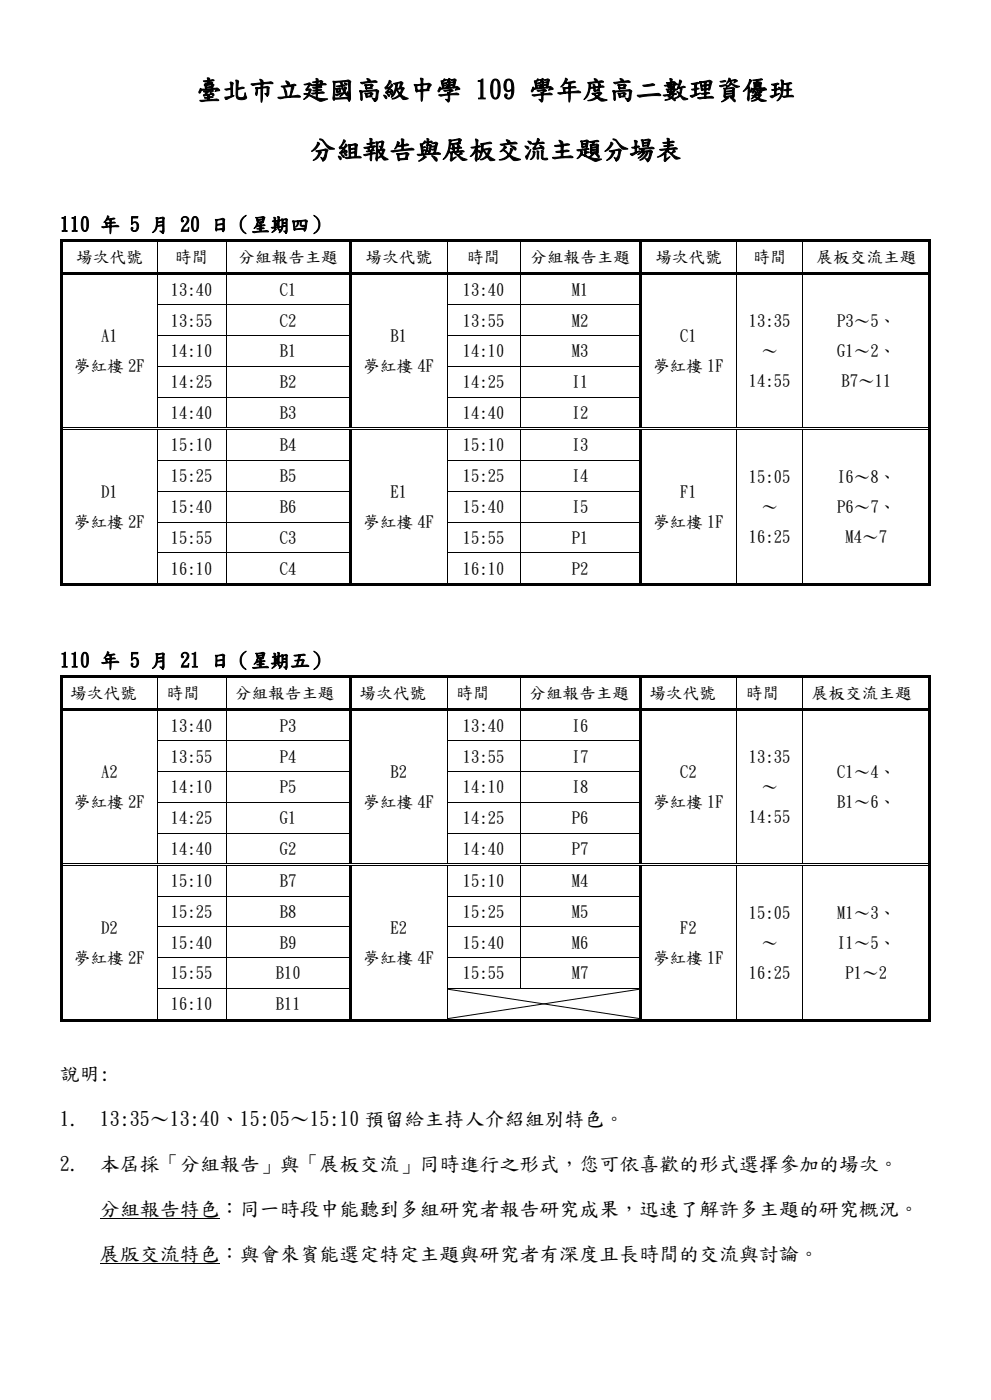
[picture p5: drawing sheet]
<svg xmlns="http://www.w3.org/2000/svg" width="210mm" height="297mm" viewBox="0 0 210 297" stroke-linecap="round" stroke-linejoin="round" font-family="sans-serif">
<defs><g id="words">
<g font-size="5.6">
<text x="41.4" y="20.8">臺北市立建國</text>
<text x="75.4" y="20.8">高級中學 109 學年度高二數</text>
<text x="146" y="20.8">理資優班</text>
<text x="65.5" y="33.5">分組報告與展板交流主題</text>
<text x="127.7" y="33.5">分場表</text>
</g>
<g font-size="4.2">
<text x="12.7" y="48.9">110 年 5 月 20 日（星期四）</text>
<text x="12.7" y="141.4">110 年 5 月 21 日（星期五）</text>
<text x="12.7" y="229.1">說 :</text>
<text x="16.9" y="229.1">明</text>
<text x="12.7" y="238.6">1.</text>
<text x="21.2" y="238.6">13:35〜13:40、15:05〜15:10 預留給主持人介紹組別</text>
<text x="119.6" y="238.6">特色</text>
<text x="128.1" y="238.6">。</text>
<text x="12.7" y="248.1">2.</text>
<text x="21.2" y="248.1">本屆採「分組報告」與「展板交流」同時</text>
<text x="97.4" y="248.1">進行之形式，您可依喜歡 形式選擇參加的</text>
<text x="144" y="248.1">的</text>
<text x="177.8" y="248.1">場次。</text>
<text x="21.2" y="257.7">分組報告特色</text>
<text x="46.6" y="257.7">：同一時</text>
<text x="63.5" y="257.7">段中能聽到多組研</text>
<text x="97.4" y="257.7">究者報告研</text>
<text x="118.6" y="257.7">究成果，迅速了解 多主題 研</text>
<text x="152.4" y="257.7">許</text>
<text x="169.4" y="257.7">的 究概況。</text>
<text x="21.2" y="267.2">展版</text>
<text x="29.6" y="267.2">交流特色</text>
<text x="46.6" y="267.2">：與會來賓能選定特定主題</text>
<text x="97.4" y="267.2">與研</text>
<text x="105.9" y="267.2">究者有深度且長時 的</text>
<text x="139.7" y="267.2">間 交流與討 。</text>
<text x="165.1" y="267.2">論</text>
</g>
<g font-size="3.5">
<text x="16.2" y="55.7">場次代號</text>
<text x="37" y="55.7">時</text>
<text x="40.6" y="55.7">間</text>
<text x="50.5" y="55.7">分組報告主題</text>
<text x="77.5" y="55.7">場次代號</text>
<text x="99" y="55.7">時</text>
<text x="102.5" y="55.7">間</text>
<text x="112.4" y="55.7">分組報告主題</text>
<text x="138.9" y="55.7">場次代號</text>
<text x="159.6" y="55.7">時</text>
<text x="163.2" y="55.7">間</text>
<text x="173.1" y="55.7">展板交流主題</text>
<text x="36.2" y="62.5">13:40</text>
<text x="59.3" y="62.5">C1</text>
<text x="98.1" y="62.5">13:40</text>
<text x="121.2" y="62.5">M1</text>
<text x="36.2" y="69.1">13:55</text>
<text x="59.3" y="69.1">C2</text>
<text x="98.1" y="69.1">13:55</text>
<text x="121.2" y="69.1">M2</text>
<text x="158.7" y="69.2">13:35</text>
<text x="177.4" y="69.2">P3〜5、</text>
<text x="21.5" y="72.4">A1</text>
<text x="36.2" y="75.6">14:10</text>
<text x="59.3" y="75.6">B1</text>
<text x="82.8" y="72.4">B1</text>
<text x="98.1" y="75.6">14:10</text>
<text x="121.2" y="75.6">M3</text>
<text x="144.2" y="72.4">C1</text>
<text x="161.4" y="75.6">〜</text>
<text x="177.4" y="75.6">G1〜2、</text>
<text x="15.7" y="78.8">夢紅樓2F</text>
<text x="36.2" y="82.1">14:25</text>
<text x="59.3" y="82.1">B2</text>
<text x="77" y="78.8">夢紅樓4F</text>
<text x="98.1" y="82.1">14:25</text>
<text x="121.2" y="82.1">I1</text>
<text x="138.4" y="78.8">夢紅樓1F</text>
<text x="158.7" y="81.9">14:55</text>
<text x="178.3" y="81.9">B7〜11</text>
<text x="36.2" y="88.6">14:40</text>
<text x="59.3" y="88.6">B3</text>
<text x="98.1" y="88.6">14:40</text>
<text x="121.2" y="88.6">I2</text>
<text x="36.2" y="95.5">15:10</text>
<text x="59.3" y="95.5">B4</text>
<text x="98.1" y="95.5">15:10</text>
<text x="121.2" y="95.5">I3</text>
<text x="21.5" y="105.4">D1</text>
<text x="36.2" y="102">15:25</text>
<text x="59.3" y="102">B5</text>
<text x="82.8" y="105.4">E1</text>
<text x="98.1" y="102">15:25</text>
<text x="121.2" y="102">I4</text>
<text x="144.2" y="105.4">F1</text>
<text x="158.7" y="102.3">15:05</text>
<text x="177.4" y="102.3">I6〜8、</text>
<text x="15.7" y="111.8">夢紅樓2F</text>
<text x="36.2" y="108.6">15:40</text>
<text x="59.3" y="108.6">B6</text>
<text x="77" y="111.8">夢紅樓4F</text>
<text x="98.1" y="108.6">15:40</text>
<text x="121.2" y="108.6">I5</text>
<text x="138.4" y="111.8">夢紅樓1F</text>
<text x="161.4" y="108.6">〜</text>
<text x="177.4" y="108.6">P6〜7、</text>
<text x="36.2" y="115.1">15:55</text>
<text x="59.3" y="115.1">C3</text>
<text x="98.1" y="115.1">15:55</text>
<text x="121.2" y="115.1">P1</text>
<text x="158.7" y="115">16:25</text>
<text x="179.2" y="115">M4〜7</text>
<text x="36.2" y="121.7">16:10</text>
<text x="59.3" y="121.7">C4</text>
<text x="98.1" y="121.7">16:10</text>
<text x="121.2" y="121.7">P2</text>
<text x="14.9" y="148.1">場次代號</text>
<text x="35.3" y="148.1">時</text>
<text x="38.8" y="148.1">間</text>
<text x="49.8" y="148.1">分組報告主題</text>
<text x="76.2" y="148.1">場次代號</text>
<text x="96.7" y="148.1">時</text>
<text x="100.2" y="148.1">間</text>
<text x="112.1" y="148.1">分組報告主題</text>
<text x="137.6" y="148.1">場次代號</text>
<text x="158.1" y="148.1">時</text>
<text x="161.6" y="148.1">間</text>
<text x="172.1" y="148.1">展板交流主題</text>
<text x="36.2" y="155">13:40</text>
<text x="59.3" y="155">P3</text>
<text x="98.1" y="155">13:40</text>
<text x="121.2" y="155">I6</text>
<text x="36.2" y="161.5">13:55</text>
<text x="59.3" y="161.5">P4</text>
<text x="98.1" y="161.5">13:55</text>
<text x="121.2" y="161.5">I7</text>
<text x="158.7" y="161.7">13:35</text>
<text x="21.5" y="164.9">A2</text>
<text x="82.8" y="164.9">B2</text>
<text x="144.2" y="164.9">C2</text>
<text x="177.4" y="164.9">C1〜4、</text>
<text x="15.7" y="171.2">夢紅樓2F</text>
<text x="36.2" y="168">14:10</text>
<text x="59.3" y="168">P5</text>
<text x="77" y="171.2">夢紅樓4F</text>
<text x="98.1" y="168">14:10</text>
<text x="121.2" y="168">I8</text>
<text x="138.4" y="171.2">夢紅樓1F</text>
<text x="161.4" y="168">〜</text>
<text x="177.4" y="171.2">B1〜6、</text>
<text x="36.2" y="174.6">14:25</text>
<text x="59.3" y="174.6">G1</text>
<text x="98.1" y="174.6">14:25</text>
<text x="121.2" y="174.6">P6</text>
<text x="158.7" y="174.4">14:55</text>
<text x="36.2" y="181.1">14:40</text>
<text x="59.3" y="181.1">G2</text>
<text x="98.1" y="181.1">14:40</text>
<text x="121.2" y="181.1">P7</text>
<text x="36.2" y="188">15:10</text>
<text x="59.3" y="188">B7</text>
<text x="98.1" y="188">15:10</text>
<text x="121.2" y="188">M4</text>
<text x="21.5" y="197.9">D2</text>
<text x="36.2" y="194.5">15:25</text>
<text x="59.3" y="194.5">B8</text>
<text x="82.8" y="197.9">E2</text>
<text x="98.1" y="194.5">15:25</text>
<text x="121.2" y="194.5">M5</text>
<text x="144.2" y="197.9">F2</text>
<text x="158.7" y="194.7">15:05</text>
<text x="177.4" y="194.7">M1〜3、</text>
<text x="36.2" y="201.1">15:40</text>
<text x="59.3" y="201.1">B9</text>
<text x="98.1" y="201.1">15:40</text>
<text x="121.2" y="201.1">M6</text>
<text x="161.4" y="201.1">〜</text>
<text x="177.4" y="201.1">I1〜5、</text>
<text x="15.7" y="204.2">夢紅樓2F</text>
<text x="36.2" y="207.5">15:55</text>
<text x="58.4" y="207.5">B10</text>
<text x="77" y="204.2">夢紅樓4F</text>
<text x="98.1" y="207.5">15:55</text>
<text x="121.2" y="207.5">M7</text>
<text x="138.4" y="204.2">夢紅樓1F</text>
<text x="158.7" y="207.4">16:25</text>
<text x="179.2" y="207.4">P1〜2</text>
<text x="36.2" y="214.1">16:10</text>
<text x="58.4" y="214.1">B11</text>
</g>
</g></defs>
<g fill="#000">
<path d="M12.7 50.8h.5v.6h-.5z" fill-rule="evenodd"/>
<path d="M12.7 50.8h.5v.5h-.5z" fill-rule="evenodd"/>
<path d="M12.7 51.4h.5v6.3h-.5z" fill-rule="evenodd"/>
<path d="M12.7 57.7h.5v.6h-.5z" fill-rule="evenodd"/>
<path d="M13.2 50.8h20.2v.5h-20.2z" fill-rule="evenodd"/>
<path d="M13.2 57.7h20.2v.5h-20.2z" fill-rule="evenodd"/>
<path d="M33.4 51.3l.1 .1z" fill-rule="evenodd"/>
<path d="M33.4 50.8h.5v.5h-.5z" fill-rule="evenodd"/>
<path d="M33.4 58.2l.1 .1z" fill-rule="evenodd"/>
<path d="M33.4 57.7h.5v.5h-.5z" fill-rule="evenodd"/>
<path d="M33.9 50.8h14v.5h-14z" fill-rule="evenodd"/>
<path d="M33.9 57.7h14v.5h-14z" fill-rule="evenodd"/>
<path d="M47.9 51.3l.1 .1z" fill-rule="evenodd"/>
<path d="M47.9 50.8h.4v.5h-.4z" fill-rule="evenodd"/>
<path d="M47.9 58.2l.1 .1z" fill-rule="evenodd"/>
<path d="M47.9 57.7h.4v.5h-.4z" fill-rule="evenodd"/>
<path d="M48.3 50.8h25.8v.5h-25.8z" fill-rule="evenodd"/>
<path d="M48.3 57.7h25.8v.5h-25.8z" fill-rule="evenodd"/>
<path d="M74.1 51.3l.5 .1z" fill-rule="evenodd"/>
<path d="M74.1 50.8h.5v.5h-.5z" fill-rule="evenodd"/>
<path d="M74.1 51.4h.5v6.3h-.5z" fill-rule="evenodd"/>
<path d="M74.1 57.7h.5v.6h-.5z" fill-rule="evenodd"/>
<path d="M74.6 50.8h20.1v.5h-20.1z" fill-rule="evenodd"/>
<path d="M74.6 57.7h20.1v.5h-20.1z" fill-rule="evenodd"/>
<path d="M94.7 51.3l.2 .1z" fill-rule="evenodd"/>
<path d="M94.7 50.8h.5v.5h-.5z" fill-rule="evenodd"/>
<path d="M94.7 58.2l.2 .1z" fill-rule="evenodd"/>
<path d="M94.7 57.7h.5v.5h-.5z" fill-rule="evenodd"/>
<path d="M95.2 50.8h15v.5h-15z" fill-rule="evenodd"/>
<path d="M95.2 57.7h15v.5h-15z" fill-rule="evenodd"/>
<path d="M110.2 51.3l.2 .1z" fill-rule="evenodd"/>
<path d="M110.2 50.8h.5v.5h-.5z" fill-rule="evenodd"/>
<path d="M110.2 58.2l.2 .1z" fill-rule="evenodd"/>
<path d="M110.2 57.7h.5v.5h-.5z" fill-rule="evenodd"/>
<path d="M110.7 50.8h24.7v.5h-24.7z" fill-rule="evenodd"/>
<path d="M110.7 57.7h24.7v.5h-24.7z" fill-rule="evenodd"/>
<path d="M135.4 51.3l.5 .1z" fill-rule="evenodd"/>
<path d="M135.4 50.8h.5v.5h-.5z" fill-rule="evenodd"/>
<path d="M135.4 51.4h.5v6.3h-.5z" fill-rule="evenodd"/>
<path d="M135.4 57.7h.5v.6h-.5z" fill-rule="evenodd"/>
<path d="M135.9 50.8h20.2v.5h-20.2z" fill-rule="evenodd"/>
<path d="M135.9 57.7h20.2v.5h-20.2z" fill-rule="evenodd"/>
<path d="M156.1 51.3l.2 .1z" fill-rule="evenodd"/>
<path d="M156.1 50.8h.5v.5h-.5z" fill-rule="evenodd"/>
<path d="M156.1 58.2l.2 .1z" fill-rule="evenodd"/>
<path d="M156.1 57.7h.5v.5h-.5z" fill-rule="evenodd"/>
<path d="M156.6 50.8h13.5v.5h-13.5z" fill-rule="evenodd"/>
<path d="M156.6 57.7h13.5v.5h-13.5z" fill-rule="evenodd"/>
<path d="M170.1 51.3l.1 .1z" fill-rule="evenodd"/>
<path d="M170.1 50.8h.5v.5h-.5z" fill-rule="evenodd"/>
<path d="M170.1 58.2l.1 .1z" fill-rule="evenodd"/>
<path d="M170.1 57.7h.5v.5h-.5z" fill-rule="evenodd"/>
<path d="M170.6 50.8h26.2v.5h-26.2z" fill-rule="evenodd"/>
<path d="M170.6 57.7h26.2v.5h-26.2z" fill-rule="evenodd"/>
<path d="M196.8 50.8h.5v.6h-.5z" fill-rule="evenodd"/>
<path d="M196.8 50.8h.5v.5h-.5z" fill-rule="evenodd"/>
<path d="M196.8 51.4h.5v6.3h-.5z" fill-rule="evenodd"/>
<path d="M196.8 57.7h.5v.6h-.5z" fill-rule="evenodd"/>
<path d="M12.7 58.3h.5v6.3h-.5z" fill-rule="evenodd"/>
<path d="M12.7 64.6h.5v.2h-.5z" fill-rule="evenodd"/>
<path d="M12.7 64.8h.5v6.3h-.5z" fill-rule="evenodd"/>
<path d="M12.7 71.1h.5v.2h-.5z" fill-rule="evenodd"/>
<path d="M12.7 71.3h.5v6.3h-.5z" fill-rule="evenodd"/>
<path d="M12.7 77.6h.5v.2h-.5z" fill-rule="evenodd"/>
<path d="M33.4 64.6h.1v.2h-.1z" fill-rule="evenodd"/>
<path d="M33.4 71.1h.1v.2h-.1z" fill-rule="evenodd"/>
<path d="M33.4 77.6h.1v.2h-.1z" fill-rule="evenodd"/>
<path d="M47.9 64.6h.1v.2h-.1z" fill-rule="evenodd"/>
<path d="M47.9 71.1h.1v.2h-.1z" fill-rule="evenodd"/>
<path d="M47.9 77.6h.1v.2h-.1z" fill-rule="evenodd"/>
<path d="M74.1 58.3h.5v6.3h-.5z" fill-rule="evenodd"/>
<path d="M74.1 64.6h.5v.2h-.5z" fill-rule="evenodd"/>
<path d="M74.1 64.8h.5v6.3h-.5z" fill-rule="evenodd"/>
<path d="M74.1 71.1h.5v.2h-.5z" fill-rule="evenodd"/>
<path d="M74.1 71.3h.5v6.3h-.5z" fill-rule="evenodd"/>
<path d="M74.1 77.6h.5v.2h-.5z" fill-rule="evenodd"/>
<path d="M94.7 64.6h.2v.2h-.2z" fill-rule="evenodd"/>
<path d="M94.7 71.1h.2v.2h-.2z" fill-rule="evenodd"/>
<path d="M94.7 77.6h.2v.2h-.2z" fill-rule="evenodd"/>
<path d="M110.2 64.6h.2v.2h-.2z" fill-rule="evenodd"/>
<path d="M110.2 71.1h.2v.2h-.2z" fill-rule="evenodd"/>
<path d="M110.2 77.6h.2v.2h-.2z" fill-rule="evenodd"/>
<path d="M135.4 58.3h.5v6.3h-.5z" fill-rule="evenodd"/>
<path d="M135.4 64.6h.5v.2h-.5z" fill-rule="evenodd"/>
<path d="M135.4 64.8h.5v6.3h-.5z" fill-rule="evenodd"/>
<path d="M135.4 71.1h.5v.2h-.5z" fill-rule="evenodd"/>
<path d="M135.4 71.3h.5v6.3h-.5z" fill-rule="evenodd"/>
<path d="M135.4 77.6h.5v.2h-.5z" fill-rule="evenodd"/>
<path d="M156.1 64.6h.2v.2h-.2z" fill-rule="evenodd"/>
<path d="M156.1 71.1h.2v.2h-.2z" fill-rule="evenodd"/>
<path d="M156.1 77.6h.2v.2h-.2z" fill-rule="evenodd"/>
<path d="M170.1 64.6h.1v.2h-.1z" fill-rule="evenodd"/>
<path d="M170.1 71.1h.1v.2h-.1z" fill-rule="evenodd"/>
<path d="M170.1 77.6h.1v.2h-.1z" fill-rule="evenodd"/>
<path d="M196.8 58.3h.5v6.3h-.5z" fill-rule="evenodd"/>
<path d="M196.8 64.6h.5v.2h-.5z" fill-rule="evenodd"/>
<path d="M196.8 64.8h.5v6.3h-.5z" fill-rule="evenodd"/>
<path d="M196.8 71.1h.5v.2h-.5z" fill-rule="evenodd"/>
<path d="M196.8 71.3h.5v6.3h-.5z" fill-rule="evenodd"/>
<path d="M196.8 77.6h.5v.2h-.5z" fill-rule="evenodd"/>
<path d="M12.7 77.8h.5v6.4h-.5z" fill-rule="evenodd"/>
<path d="M12.7 84.2h.5v.2h-.5z" fill-rule="evenodd"/>
<path d="M12.7 84.4h.5v6.3h-.5z" fill-rule="evenodd"/>
<path d="M12.7 90.7h.5v.5h-.5z" fill-rule="evenodd"/>
<path d="M12.7 91.2h.5v6.4h-.5z" fill-rule="evenodd"/>
<path d="M12.7 97.6h.5v.2h-.5z" fill-rule="evenodd"/>
<path d="M33.4 84.2h.1v.2h-.1z" fill-rule="evenodd"/>
<path d="M33.4 91.1l.1 .1z" fill-rule="evenodd"/>
<path d="M33.4 90.7h.4v.1h-.4z" fill-rule="evenodd"/>
<path d="M33.4 91h.4v.1h-.4z" fill-rule="evenodd"/>
<path d="M33.4 97.6h.1v.2h-.1z" fill-rule="evenodd"/>
<path d="M47.9 84.2h.1v.2h-.1z" fill-rule="evenodd"/>
<path d="M47.9 91.1l.1 .1z" fill-rule="evenodd"/>
<path d="M47.9 90.7h.4v.1h-.4z" fill-rule="evenodd"/>
<path d="M47.9 91h.4v.1h-.4z" fill-rule="evenodd"/>
<path d="M47.9 97.6h.1v.2h-.1z" fill-rule="evenodd"/>
<path d="M74.1 77.8h.5v6.4h-.5z" fill-rule="evenodd"/>
<path d="M74.1 84.2h.5v.2h-.5z" fill-rule="evenodd"/>
<path d="M74.1 84.4h.5v6.3h-.5z" fill-rule="evenodd"/>
<path d="M74.1 91.1h.5v.1h-.5z" fill-rule="evenodd"/>
<path d="M74.1 90.7h.4v.1h-.4z" fill-rule="evenodd"/>
<path d="M74.1 91h.4v.1h-.4z" fill-rule="evenodd"/>
<path d="M74.1 91.2h.5v6.4h-.5z" fill-rule="evenodd"/>
<path d="M74.1 97.6h.5v.2h-.5z" fill-rule="evenodd"/>
<path d="M94.7 84.2h.2v.2h-.2z" fill-rule="evenodd"/>
<path d="M94.7 91.1l.2 .1z" fill-rule="evenodd"/>
<path d="M94.7 90.7h.4v.1h-.4z" fill-rule="evenodd"/>
<path d="M94.7 91h.4v.1h-.4z" fill-rule="evenodd"/>
<path d="M94.7 97.6h.2v.2h-.2z" fill-rule="evenodd"/>
<path d="M110.2 84.2h.2v.2h-.2z" fill-rule="evenodd"/>
<path d="M110.2 91.1l.2 .1z" fill-rule="evenodd"/>
<path d="M110.2 90.7h.5v.1h-.5z" fill-rule="evenodd"/>
<path d="M110.2 91h.5v.1h-.5z" fill-rule="evenodd"/>
<path d="M110.2 97.6h.2v.2h-.2z" fill-rule="evenodd"/>
<path d="M135.4 77.8h.5v6.4h-.5z" fill-rule="evenodd"/>
<path d="M135.4 84.2h.5v.2h-.5z" fill-rule="evenodd"/>
<path d="M135.4 84.4h.5v6.3h-.5z" fill-rule="evenodd"/>
<path d="M135.4 91.1h.5v.1h-.5z" fill-rule="evenodd"/>
<path d="M135.4 90.7h.5v.1h-.5z" fill-rule="evenodd"/>
<path d="M135.4 91h.5v.1h-.5z" fill-rule="evenodd"/>
<path d="M135.4 91.2h.5v6.4h-.5z" fill-rule="evenodd"/>
<path d="M135.4 97.6h.5v.2h-.5z" fill-rule="evenodd"/>
<path d="M156.1 84.2h.2v.2h-.2z" fill-rule="evenodd"/>
<path d="M156.1 91.1l.2 .1z" fill-rule="evenodd"/>
<path d="M156.1 90.7h.4v.1h-.4z" fill-rule="evenodd"/>
<path d="M156.1 91h.4v.1h-.4z" fill-rule="evenodd"/>
<path d="M156.1 97.6h.2v.2h-.2z" fill-rule="evenodd"/>
<path d="M170.1 84.2h.1v.2h-.1z" fill-rule="evenodd"/>
<path d="M170.1 91.1l.1 .1z" fill-rule="evenodd"/>
<path d="M170.1 90.7h.4v.1h-.4z" fill-rule="evenodd"/>
<path d="M170.1 91h.4v.1h-.4z" fill-rule="evenodd"/>
<path d="M170.1 97.6h.1v.2h-.1z" fill-rule="evenodd"/>
<path d="M196.8 77.8h.5v6.4h-.5z" fill-rule="evenodd"/>
<path d="M196.8 84.2h.5v.2h-.5z" fill-rule="evenodd"/>
<path d="M196.8 84.4h.5v6.3h-.5z" fill-rule="evenodd"/>
<path d="M196.8 90.7h.5v.5h-.5z" fill-rule="evenodd"/>
<path d="M196.8 91.2h.5v6.4h-.5z" fill-rule="evenodd"/>
<path d="M196.8 97.6h.5v.2h-.5z" fill-rule="evenodd"/>
<path d="M12.7 97.8h.5v6.3h-.5z" fill-rule="evenodd"/>
<path d="M12.7 104.1h.5v.2h-.5z" fill-rule="evenodd"/>
<path d="M12.7 104.3h.5v6.4h-.5z" fill-rule="evenodd"/>
<path d="M12.7 110.7h.5v.2h-.5z" fill-rule="evenodd"/>
<path d="M12.7 110.9h.5v6.2h-.5z" fill-rule="evenodd"/>
<path d="M12.7 117.2h.5v.2h-.5z" fill-rule="evenodd"/>
<path d="M33.4 104.1h.1v.2h-.1z" fill-rule="evenodd"/>
<path d="M33.4 110.7h.1v.2h-.1z" fill-rule="evenodd"/>
<path d="M33.4 117.2h.1v.2h-.1z" fill-rule="evenodd"/>
<path d="M47.9 104.1h.1v.2h-.1z" fill-rule="evenodd"/>
<path d="M47.9 110.7h.1v.2h-.1z" fill-rule="evenodd"/>
<path d="M47.9 117.2h.1v.2h-.1z" fill-rule="evenodd"/>
<path d="M74.1 97.8h.5v6.3h-.5z" fill-rule="evenodd"/>
<path d="M74.1 104.1h.5v.2h-.5z" fill-rule="evenodd"/>
<path d="M74.1 104.3h.5v6.4h-.5z" fill-rule="evenodd"/>
<path d="M74.1 110.7h.5v.2h-.5z" fill-rule="evenodd"/>
<path d="M74.1 110.9h.5v6.2h-.5z" fill-rule="evenodd"/>
<path d="M74.1 117.2h.5v.2h-.5z" fill-rule="evenodd"/>
<path d="M94.7 104.1h.2v.2h-.2z" fill-rule="evenodd"/>
<path d="M94.7 110.7h.2v.2h-.2z" fill-rule="evenodd"/>
<path d="M94.7 117.2h.2v.2h-.2z" fill-rule="evenodd"/>
<path d="M110.2 104.1h.2v.2h-.2z" fill-rule="evenodd"/>
<path d="M110.2 110.7h.2v.2h-.2z" fill-rule="evenodd"/>
<path d="M110.2 117.2h.2v.2h-.2z" fill-rule="evenodd"/>
<path d="M135.4 97.8h.5v6.3h-.5z" fill-rule="evenodd"/>
<path d="M135.4 104.1h.5v.2h-.5z" fill-rule="evenodd"/>
<path d="M135.4 104.3h.5v6.4h-.5z" fill-rule="evenodd"/>
<path d="M135.4 110.7h.5v.2h-.5z" fill-rule="evenodd"/>
<path d="M135.4 110.9h.5v6.2h-.5z" fill-rule="evenodd"/>
<path d="M135.4 117.2h.5v.2h-.5z" fill-rule="evenodd"/>
<path d="M156.1 104.1h.2v.2h-.2z" fill-rule="evenodd"/>
<path d="M156.1 110.7h.2v.2h-.2z" fill-rule="evenodd"/>
<path d="M156.1 117.2h.2v.2h-.2z" fill-rule="evenodd"/>
<path d="M170.1 104.1h.1v.2h-.1z" fill-rule="evenodd"/>
<path d="M170.1 110.7h.1v.2h-.1z" fill-rule="evenodd"/>
<path d="M170.1 117.2h.1v.2h-.1z" fill-rule="evenodd"/>
<path d="M196.8 97.8h.5v6.3h-.5z" fill-rule="evenodd"/>
<path d="M196.8 104.1h.5v.2h-.5z" fill-rule="evenodd"/>
<path d="M196.8 104.3h.5v6.4h-.5z" fill-rule="evenodd"/>
<path d="M196.8 110.7h.5v.2h-.5z" fill-rule="evenodd"/>
<path d="M196.8 110.9h.5v6.2h-.5z" fill-rule="evenodd"/>
<path d="M196.8 117.2h.5v.2h-.5z" fill-rule="evenodd"/>
<path d="M12.7 117.4h.5v6.3h-.5z" fill-rule="evenodd"/>
<path d="M12.7 123.7h.5v.5h-.5z" fill-rule="evenodd"/>
<path d="M12.7 123.7h.5v.5h-.5z" fill-rule="evenodd"/>
<path d="M13.2 123.7h20.2v.5h-20.2z" fill-rule="evenodd"/>
<path d="M33.4 123.7h.5v.5h-.5z" fill-rule="evenodd"/>
<path d="M33.9 123.7h14v.5h-14z" fill-rule="evenodd"/>
<path d="M47.9 123.7h.4v.5h-.4z" fill-rule="evenodd"/>
<path d="M48.3 123.7h25.8v.5h-25.8z" fill-rule="evenodd"/>
<path d="M74.1 117.4h.5v6.3h-.5z" fill-rule="evenodd"/>
<path d="M74.1 123.7h.5v.5h-.5z" fill-rule="evenodd"/>
<path d="M74.6 123.7h20.1v.5h-20.1z" fill-rule="evenodd"/>
<path d="M94.7 123.7h.5v.5h-.5z" fill-rule="evenodd"/>
<path d="M95.2 123.7h15v.5h-15z" fill-rule="evenodd"/>
<path d="M110.2 123.7h.5v.5h-.5z" fill-rule="evenodd"/>
<path d="M110.7 123.7h24.7v.5h-24.7z" fill-rule="evenodd"/>
<path d="M135.4 117.4h.5v6.3h-.5z" fill-rule="evenodd"/>
<path d="M135.4 123.7h.5v.5h-.5z" fill-rule="evenodd"/>
<path d="M135.9 123.7h20.2v.5h-20.2z" fill-rule="evenodd"/>
<path d="M156.1 123.7h.5v.5h-.5z" fill-rule="evenodd"/>
<path d="M156.6 123.7h13.5v.5h-13.5z" fill-rule="evenodd"/>
<path d="M170.1 123.7h.5v.5h-.5z" fill-rule="evenodd"/>
<path d="M170.6 123.7h26.2v.5h-26.2z" fill-rule="evenodd"/>
<path d="M196.8 117.4h.5v6.3h-.5z" fill-rule="evenodd"/>
<path d="M196.8 123.7h.5v.5h-.5z" fill-rule="evenodd"/>
<path d="M196.8 123.7h.5v.5h-.5z" fill-rule="evenodd"/>
<path d="M12.7 143.3h.5v.5h-.5z" fill-rule="evenodd"/>
<path d="M12.7 143.3h.5v.5h-.5z" fill-rule="evenodd"/>
<path d="M12.7 143.8h.5v6.4h-.5z" fill-rule="evenodd"/>
<path d="M12.7 150.2h.5v.5h-.5z" fill-rule="evenodd"/>
<path d="M12.7 150.7h.5v6.3h-.5z" fill-rule="evenodd"/>
<path d="M12.7 157h.5v.2h-.5z" fill-rule="evenodd"/>
<path d="M13.2 143.3h20.2v.5h-20.2z" fill-rule="evenodd"/>
<path d="M13.2 150.2h20.2v.5h-20.2z" fill-rule="evenodd"/>
<path d="M33.4 143.8h.1z" fill-rule="evenodd"/>
<path d="M33.4 143.3h.5v.5h-.5z" fill-rule="evenodd"/>
<path d="M33.4 150.7h.1z" fill-rule="evenodd"/>
<path d="M33.4 150.2h.5v.5h-.5z" fill-rule="evenodd"/>
<path d="M33.4 157h.1v.2h-.1z" fill-rule="evenodd"/>
<path d="M33.9 143.3h14v.5h-14z" fill-rule="evenodd"/>
<path d="M33.9 150.2h14v.5h-14z" fill-rule="evenodd"/>
<path d="M47.9 143.8h.1z" fill-rule="evenodd"/>
<path d="M47.9 143.3h.4v.5h-.4z" fill-rule="evenodd"/>
<path d="M47.9 150.7h.1z" fill-rule="evenodd"/>
<path d="M47.9 150.2h.4v.5h-.4z" fill-rule="evenodd"/>
<path d="M47.9 157h.1v.2h-.1z" fill-rule="evenodd"/>
<path d="M48.3 143.3h25.8v.5h-25.8z" fill-rule="evenodd"/>
<path d="M48.3 150.2h25.8v.5h-25.8z" fill-rule="evenodd"/>
<path d="M74.1 143.8h.5z" fill-rule="evenodd"/>
<path d="M74.1 143.3h.5v.5h-.5z" fill-rule="evenodd"/>
<path d="M74.1 143.8h.5v6.4h-.5z" fill-rule="evenodd"/>
<path d="M74.1 150.2h.5v.5h-.5z" fill-rule="evenodd"/>
<path d="M74.1 150.7h.5v6.3h-.5z" fill-rule="evenodd"/>
<path d="M74.1 157h.5v.2h-.5z" fill-rule="evenodd"/>
<path d="M74.6 143.3h20.1v.5h-20.1z" fill-rule="evenodd"/>
<path d="M74.6 150.2h20.1v.5h-20.1z" fill-rule="evenodd"/>
<path d="M94.7 143.8h.2z" fill-rule="evenodd"/>
<path d="M94.7 143.3h.5v.5h-.5z" fill-rule="evenodd"/>
<path d="M94.7 150.7h.2z" fill-rule="evenodd"/>
<path d="M94.7 150.2h.5v.5h-.5z" fill-rule="evenodd"/>
<path d="M94.7 157h.2v.2h-.2z" fill-rule="evenodd"/>
<path d="M95.2 143.3h15v.5h-15z" fill-rule="evenodd"/>
<path d="M95.2 150.2h15v.5h-15z" fill-rule="evenodd"/>
<path d="M110.2 143.8h.2z" fill-rule="evenodd"/>
<path d="M110.2 143.3h.5v.5h-.5z" fill-rule="evenodd"/>
<path d="M110.2 150.7h.2z" fill-rule="evenodd"/>
<path d="M110.2 150.2h.5v.5h-.5z" fill-rule="evenodd"/>
<path d="M110.2 157h.2v.2h-.2z" fill-rule="evenodd"/>
<path d="M110.7 143.3h24.7v.5h-24.7z" fill-rule="evenodd"/>
<path d="M110.7 150.2h24.7v.5h-24.7z" fill-rule="evenodd"/>
<path d="M135.4 143.8h.5z" fill-rule="evenodd"/>
<path d="M135.4 143.3h.5v.5h-.5z" fill-rule="evenodd"/>
<path d="M135.4 143.8h.5v6.4h-.5z" fill-rule="evenodd"/>
<path d="M135.4 150.2h.5v.5h-.5z" fill-rule="evenodd"/>
<path d="M135.4 150.7h.5v6.3h-.5z" fill-rule="evenodd"/>
<path d="M135.4 157h.5v.2h-.5z" fill-rule="evenodd"/>
<path d="M135.9 143.3h20.2v.5h-20.2z" fill-rule="evenodd"/>
<path d="M135.9 150.2h20.2v.5h-20.2z" fill-rule="evenodd"/>
<path d="M156.1 143.8h.2z" fill-rule="evenodd"/>
<path d="M156.1 143.3h.5v.5h-.5z" fill-rule="evenodd"/>
<path d="M156.1 150.7h.2z" fill-rule="evenodd"/>
<path d="M156.1 150.2h.5v.5h-.5z" fill-rule="evenodd"/>
<path d="M156.1 157h.2v.2h-.2z" fill-rule="evenodd"/>
<path d="M156.6 143.3h13.5v.5h-13.5z" fill-rule="evenodd"/>
<path d="M156.6 150.2h13.5v.5h-13.5z" fill-rule="evenodd"/>
<path d="M170.1 143.8h.1z" fill-rule="evenodd"/>
<path d="M170.1 143.3h.5v.5h-.5z" fill-rule="evenodd"/>
<path d="M170.1 150.7h.1z" fill-rule="evenodd"/>
<path d="M170.1 150.2h.5v.5h-.5z" fill-rule="evenodd"/>
<path d="M170.1 157h.1v.2h-.1z" fill-rule="evenodd"/>
<path d="M170.6 143.3h26.2v.5h-26.2z" fill-rule="evenodd"/>
<path d="M170.6 150.2h26.2v.5h-26.2z" fill-rule="evenodd"/>
<path d="M196.8 143.3h.5v.5h-.5z" fill-rule="evenodd"/>
<path d="M196.8 143.3h.5v.5h-.5z" fill-rule="evenodd"/>
<path d="M196.8 143.8h.5v6.4h-.5z" fill-rule="evenodd"/>
<path d="M196.8 150.2h.5v.5h-.5z" fill-rule="evenodd"/>
<path d="M196.8 150.7h.5v6.3h-.5z" fill-rule="evenodd"/>
<path d="M196.8 157h.5v.2h-.5z" fill-rule="evenodd"/>
<path d="M12.7 157.2h.5v6.4h-.5z" fill-rule="evenodd"/>
<path d="M12.7 163.6h.5v.2h-.5z" fill-rule="evenodd"/>
<path d="M12.7 163.8h.5v6.3h-.5z" fill-rule="evenodd"/>
<path d="M12.7 170.1h.5v.2h-.5z" fill-rule="evenodd"/>
<path d="M12.7 170.3h.5v6.3h-.5z" fill-rule="evenodd"/>
<path d="M12.7 176.6h.5v.2h-.5z" fill-rule="evenodd"/>
<path d="M33.4 163.6h.1v.2h-.1z" fill-rule="evenodd"/>
<path d="M33.4 170.1h.1v.2h-.1z" fill-rule="evenodd"/>
<path d="M33.4 176.6h.1v.2h-.1z" fill-rule="evenodd"/>
<path d="M47.9 163.6h.1v.2h-.1z" fill-rule="evenodd"/>
<path d="M47.9 170.1h.1v.2h-.1z" fill-rule="evenodd"/>
<path d="M47.9 176.6h.1v.2h-.1z" fill-rule="evenodd"/>
<path d="M74.1 157.2h.5v6.4h-.5z" fill-rule="evenodd"/>
<path d="M74.1 163.6h.5v.2h-.5z" fill-rule="evenodd"/>
<path d="M74.1 163.8h.5v6.3h-.5z" fill-rule="evenodd"/>
<path d="M74.1 170.1h.5v.2h-.5z" fill-rule="evenodd"/>
<path d="M74.1 170.3h.5v6.3h-.5z" fill-rule="evenodd"/>
<path d="M74.1 176.6h.5v.2h-.5z" fill-rule="evenodd"/>
<path d="M94.7 163.6h.2v.2h-.2z" fill-rule="evenodd"/>
<path d="M94.7 170.1h.2v.2h-.2z" fill-rule="evenodd"/>
<path d="M94.7 176.6h.2v.2h-.2z" fill-rule="evenodd"/>
<path d="M110.2 163.6h.2v.2h-.2z" fill-rule="evenodd"/>
<path d="M110.2 170.1h.2v.2h-.2z" fill-rule="evenodd"/>
<path d="M110.2 176.6h.2v.2h-.2z" fill-rule="evenodd"/>
<path d="M135.4 157.2h.5v6.4h-.5z" fill-rule="evenodd"/>
<path d="M135.4 163.6h.5v.2h-.5z" fill-rule="evenodd"/>
<path d="M135.4 163.8h.5v6.3h-.5z" fill-rule="evenodd"/>
<path d="M135.4 170.1h.5v.2h-.5z" fill-rule="evenodd"/>
<path d="M135.4 170.3h.5v6.3h-.5z" fill-rule="evenodd"/>
<path d="M135.4 176.6h.5v.2h-.5z" fill-rule="evenodd"/>
<path d="M156.1 163.6h.2v.2h-.2z" fill-rule="evenodd"/>
<path d="M156.1 170.1h.2v.2h-.2z" fill-rule="evenodd"/>
<path d="M156.1 176.6h.2v.2h-.2z" fill-rule="evenodd"/>
<path d="M170.1 163.6h.1v.2h-.1z" fill-rule="evenodd"/>
<path d="M170.1 170.1h.1v.2h-.1z" fill-rule="evenodd"/>
<path d="M170.1 176.6h.1v.2h-.1z" fill-rule="evenodd"/>
<path d="M196.8 157.2h.5v6.4h-.5z" fill-rule="evenodd"/>
<path d="M196.8 163.6h.5v.2h-.5z" fill-rule="evenodd"/>
<path d="M196.8 163.8h.5v6.3h-.5z" fill-rule="evenodd"/>
<path d="M196.8 170.1h.5v.2h-.5z" fill-rule="evenodd"/>
<path d="M196.8 170.3h.5v6.3h-.5z" fill-rule="evenodd"/>
<path d="M196.8 176.6h.5v.2h-.5z" fill-rule="evenodd"/>
<path d="M12.7 176.8h.5v6.3h-.5z" fill-rule="evenodd"/>
<path d="M12.7 183.1h.5v.6h-.5z" fill-rule="evenodd"/>
<path d="M12.7 183.7h.5v6.4h-.5z" fill-rule="evenodd"/>
<path d="M12.7 190.1h.5v.2h-.5z" fill-rule="evenodd"/>
<path d="M12.7 190.3h.5v6.2h-.5z" fill-rule="evenodd"/>
<path d="M12.7 196.5h.5v.3h-.5z" fill-rule="evenodd"/>
<path d="M33.4 183.6l.1 .1z" fill-rule="evenodd"/>
<path d="M33.4 183.1h.4v.2h-.4z" fill-rule="evenodd"/>
<path d="M33.4 183.4h.4v.2h-.4z" fill-rule="evenodd"/>
<path d="M33.4 190.1h.1v.2h-.1z" fill-rule="evenodd"/>
<path d="M33.4 196.5h.1v.3h-.1z" fill-rule="evenodd"/>
<path d="M47.9 183.6l.1 .1z" fill-rule="evenodd"/>
<path d="M47.9 183.1h.4v.2h-.4z" fill-rule="evenodd"/>
<path d="M47.9 183.4h.4v.2h-.4z" fill-rule="evenodd"/>
<path d="M47.9 190.1h.1v.2h-.1z" fill-rule="evenodd"/>
<path d="M47.9 196.5h.1v.3h-.1z" fill-rule="evenodd"/>
<path d="M74.1 176.8h.5v6.3h-.5z" fill-rule="evenodd"/>
<path d="M74.1 183.6h.5v.1h-.5z" fill-rule="evenodd"/>
<path d="M74.1 183.1h.4v.2h-.4z" fill-rule="evenodd"/>
<path d="M74.1 183.4h.4v.2h-.4z" fill-rule="evenodd"/>
<path d="M74.1 183.7h.5v6.4h-.5z" fill-rule="evenodd"/>
<path d="M74.1 190.1h.5v.2h-.5z" fill-rule="evenodd"/>
<path d="M74.1 190.3h.5v6.2h-.5z" fill-rule="evenodd"/>
<path d="M74.1 196.5h.5v.3h-.5z" fill-rule="evenodd"/>
<path d="M94.7 183.6l.2 .1z" fill-rule="evenodd"/>
<path d="M94.7 183.1h.4v.2h-.4z" fill-rule="evenodd"/>
<path d="M94.7 183.4h.4v.2h-.4z" fill-rule="evenodd"/>
<path d="M94.7 190.1h.2v.2h-.2z" fill-rule="evenodd"/>
<path d="M94.7 196.5h.2v.3h-.2z" fill-rule="evenodd"/>
<path d="M110.2 183.6l.2 .1z" fill-rule="evenodd"/>
<path d="M110.2 183.1h.5v.2h-.5z" fill-rule="evenodd"/>
<path d="M110.2 183.4h.5v.2h-.5z" fill-rule="evenodd"/>
<path d="M110.2 190.1h.2v.2h-.2z" fill-rule="evenodd"/>
<path d="M110.2 196.5h.2v.3h-.2z" fill-rule="evenodd"/>
<path d="M135.4 176.8h.5v6.3h-.5z" fill-rule="evenodd"/>
<path d="M135.4 183.6h.5v.1h-.5z" fill-rule="evenodd"/>
<path d="M135.4 183.1h.5v.2h-.5z" fill-rule="evenodd"/>
<path d="M135.4 183.4h.5v.2h-.5z" fill-rule="evenodd"/>
<path d="M135.4 183.7h.5v6.4h-.5z" fill-rule="evenodd"/>
<path d="M135.4 190.1h.5v.2h-.5z" fill-rule="evenodd"/>
<path d="M135.4 190.3h.5v6.2h-.5z" fill-rule="evenodd"/>
<path d="M135.4 196.5h.5v.3h-.5z" fill-rule="evenodd"/>
<path d="M156.1 183.6l.2 .1z" fill-rule="evenodd"/>
<path d="M156.1 183.1h.4v.2h-.4z" fill-rule="evenodd"/>
<path d="M156.1 183.4h.4v.2h-.4z" fill-rule="evenodd"/>
<path d="M156.1 190.1h.2v.2h-.2z" fill-rule="evenodd"/>
<path d="M156.1 196.5h.2v.3h-.2z" fill-rule="evenodd"/>
<path d="M170.1 183.6l.1 .1z" fill-rule="evenodd"/>
<path d="M170.1 183.1h.4v.2h-.4z" fill-rule="evenodd"/>
<path d="M170.1 183.4h.4v.2h-.4z" fill-rule="evenodd"/>
<path d="M170.1 190.1h.1v.2h-.1z" fill-rule="evenodd"/>
<path d="M170.1 196.5h.1v.3h-.1z" fill-rule="evenodd"/>
<path d="M196.8 176.8h.5v6.3h-.5z" fill-rule="evenodd"/>
<path d="M196.8 183.1h.5v.6h-.5z" fill-rule="evenodd"/>
<path d="M196.8 183.7h.5v6.4h-.5z" fill-rule="evenodd"/>
<path d="M196.8 190.1h.5v.2h-.5z" fill-rule="evenodd"/>
<path d="M196.8 190.3h.5v6.2h-.5z" fill-rule="evenodd"/>
<path d="M196.8 196.5h.5v.3h-.5z" fill-rule="evenodd"/>
<path d="M12.7 196.8h.5v6.3h-.5z" fill-rule="evenodd"/>
<path d="M12.7 203.1h.5v.2h-.5z" fill-rule="evenodd"/>
<path d="M12.7 203.3h.5v6.3h-.5z" fill-rule="evenodd"/>
<path d="M12.7 209.6h.5v.2h-.5z" fill-rule="evenodd"/>
<path d="M12.7 209.8h.5v6.4h-.5z" fill-rule="evenodd"/>
<path d="M12.7 216.2h.5v.5h-.5z" fill-rule="evenodd"/>
<path d="M12.7 216.2h.5v.5h-.5z" fill-rule="evenodd"/>
<path d="M13.2 216.2h20.2v.5h-20.2z" fill-rule="evenodd"/>
<path d="M33.4 203.1h.1v.2h-.1z" fill-rule="evenodd"/>
<path d="M33.4 209.6h.1v.2h-.1z" fill-rule="evenodd"/>
<path d="M33.4 216.2h.5v.5h-.5z" fill-rule="evenodd"/>
<path d="M33.9 216.2h14v.5h-14z" fill-rule="evenodd"/>
<path d="M47.9 203.1h.1v.2h-.1z" fill-rule="evenodd"/>
<path d="M47.9 209.6h.1v.2h-.1z" fill-rule="evenodd"/>
<path d="M47.9 216.2h.4v.5h-.4z" fill-rule="evenodd"/>
<path d="M48.3 216.2h25.8v.5h-25.8z" fill-rule="evenodd"/>
<path d="M74.1 196.8h.5v6.3h-.5z" fill-rule="evenodd"/>
<path d="M74.1 203.1h.5v.2h-.5z" fill-rule="evenodd"/>
<path d="M74.1 203.3h.5v6.3h-.5z" fill-rule="evenodd"/>
<path d="M74.1 209.6h.5v.2h-.5z" fill-rule="evenodd"/>
<path d="M74.1 209.8h.5v6.4h-.5z" fill-rule="evenodd"/>
<path d="M74.1 216.2h.5v.5h-.5z" fill-rule="evenodd"/>
<path d="M74.6 216.2h20.1v.5h-20.1z" fill-rule="evenodd"/>
<path d="M94.7 203.1h.2v.2h-.2z" fill-rule="evenodd"/>
<path d="M94.7 209.6h.2v.2h-.2z" fill-rule="evenodd"/>
<path d="M94.7 216.2h.5v.5h-.5z" fill-rule="evenodd"/>
<path d="M95.2 216.2h40.2v.5h-40.2z" fill-rule="evenodd"/>
<path d="M110.2 203.1h.2v.2h-.2z" fill-rule="evenodd"/>
<path d="M110.2 209.6l.2 .1z" fill-rule="evenodd"/>
<path d="M135.4 196.8h.5v6.3h-.5z" fill-rule="evenodd"/>
<path d="M135.4 203.1h.5v.2h-.5z" fill-rule="evenodd"/>
<path d="M135.4 203.3h.5v6.3h-.5z" fill-rule="evenodd"/>
<path d="M135.4 209.6h.5v.2h-.5z" fill-rule="evenodd"/>
<path d="M135.4 209.8h.5v6.4h-.5z" fill-rule="evenodd"/>
<path d="M135.4 216.2h.5v.5h-.5z" fill-rule="evenodd"/>
<path d="M135.9 216.2h20.2v.5h-20.2z" fill-rule="evenodd"/>
<path d="M156.1 203.1h.2v.2h-.2z" fill-rule="evenodd"/>
<path d="M156.1 209.6h.2v.2h-.2z" fill-rule="evenodd"/>
<path d="M156.1 216.2h.5v.5h-.5z" fill-rule="evenodd"/>
<path d="M156.6 216.2h13.5v.5h-13.5z" fill-rule="evenodd"/>
<path d="M170.1 203.1h.1v.2h-.1z" fill-rule="evenodd"/>
<path d="M170.1 209.6h.1v.2h-.1z" fill-rule="evenodd"/>
<path d="M170.1 216.2h.5v.5h-.5z" fill-rule="evenodd"/>
<path d="M170.6 216.2h26.2v.5h-26.2z" fill-rule="evenodd"/>
<path d="M196.8 196.8h.5v6.3h-.5z" fill-rule="evenodd"/>
<path d="M196.8 203.1h.5v.2h-.5z" fill-rule="evenodd"/>
<path d="M196.8 203.3h.5v6.3h-.5z" fill-rule="evenodd"/>
<path d="M196.8 209.6h.5v.2h-.5z" fill-rule="evenodd"/>
<path d="M196.8 209.8h.5v6.4h-.5z" fill-rule="evenodd"/>
<path d="M196.8 216.2h.5v.5h-.5z" fill-rule="evenodd"/>
<path d="M196.8 216.2h.5v.5h-.5z" fill-rule="evenodd"/>
</g>
<g fill="none" stroke="#000" stroke-width=".21">
<path d="M33.5 51.4v6.3M33.5 58.3v6.3M47.9 51.4v6.3M47.9 58.3v6.3M94.8 51.4v6.3M94.8 58.3v6.3M110.3 51.4v6.3M110.3 58.3v6.3M156.2 51.4v6.3M156.2 58.3v6.3M170.2 51.4v6.3M170.2 58.3v6.3"/>
<path d="M33.5 64.8v6.3M33.5 71.3v6.3M33.5 77.8v6.4M33.5 64.6h14.4M33.5 71.2h14.4M33.5 77.7h14.4M47.9 64.8v6.3M47.9 71.3v6.3M47.9 77.8v6.4M48 64.6h26.1M48 71.2h26.1M48 77.7h26.1"/>
<path d="M94.8 64.8v6.3M94.8 71.3v6.3M94.8 77.8v6.4M94.9 64.6h15.3M94.9 71.2h15.3M94.9 77.7h15.3M110.3 64.8v6.3M110.3 71.3v6.3M110.3 77.8v6.4M110.4 64.6h25M110.4 71.2h25M110.4 77.7h25"/>
<path d="M156.2 64.8v6.3M156.2 71.3v6.3M156.2 77.8v6.4M170.2 64.8v6.3M170.2 71.3v6.3M170.2 77.8v6.4M13.2 90.8h20.2M13.2 91h20.2M33.5 84.4v6.3M33.5 91.2v6.4M33.5 97.8v6.3M33.5 84.3h14.4"/>
<path d="M33.5 97.7h14.4M33.8 90.8h14.1M33.8 91h14.1M47.9 84.4v6.3M47.9 91.2v6.4M47.9 97.8v6.3M48 84.3h26.1M48 97.7h26.1M48.3 90.8h25.8M48.3 91h25.8M74.5 90.8h20.2M74.5 91h20.2"/>
<path d="M94.8 84.4v6.3M94.8 91.2v6.4M94.8 97.8v6.3M94.9 84.3h15.3M94.9 97.7h15.3M95.1 90.8h15.1M95.1 91h15.1M110.3 84.4v6.3M110.3 91.2v6.4M110.3 97.8v6.3M110.4 84.3h25M110.4 97.7h25"/>
<path d="M110.7 90.8h24.7M110.7 91h24.7M135.9 90.8h20.2M135.9 91h20.2M156.2 84.4v6.3M156.2 91.2v6.4M156.2 97.8v6.3M156.5 90.8h13.6M156.5 91h13.6M170.2 84.4v6.3M170.2 91.2v6.4M170.2 97.8v6.3"/>
<path d="M170.5 90.8h26.3M170.5 91h26.3M33.5 104.3v6.4M33.5 110.9v6.2M33.5 117.4v6.3M33.5 104.2h14.4M33.5 110.7h14.4M33.5 117.2h14.4M47.9 104.3v6.4M47.9 110.9v6.2M47.9 117.4v6.3M48 104.2h26.1"/>
<path d="M48 110.7h26.1M48 117.2h26.1M94.8 104.3v6.4M94.8 110.9v6.2M94.8 117.4v6.3M94.9 104.2h15.3M94.9 110.7h15.3M94.9 117.2h15.3M110.3 104.3v6.4M110.3 110.9v6.2M110.3 117.4v6.3M110.4 104.2h25"/>
<path d="M110.4 110.7h25M110.4 117.2h25M156.2 104.3v6.4M156.2 110.9v6.2M156.2 117.4v6.3M170.2 104.3v6.4M170.2 110.9v6.2M170.2 117.4v6.3M33.5 143.8v6.4M33.5 150.7v6.3M33.5 157.2v6.4M33.5 157.1h14.4"/>
<path d="M47.9 143.8v6.4M47.9 150.7v6.3M47.9 157.2v6.4M48 157.1h26.1M94.8 143.8v6.4M94.8 150.7v6.3M94.8 157.2v6.4M94.9 157.1h15.3M110.3 143.8v6.4M110.3 150.7v6.3M110.3 157.2v6.4M110.4 157.1h25"/>
<path d="M156.2 143.8v6.4M156.2 150.7v6.3M156.2 157.2v6.4M170.2 143.8v6.4M170.2 150.7v6.3M170.2 157.2v6.4M33.5 163.8v6.3M33.5 170.3v6.3M33.5 176.8v6.3M33.5 163.7h14.4M33.5 170.1h14.4M33.5 176.7h14.4"/>
<path d="M47.9 163.8v6.3M47.9 170.3v6.3M47.9 176.8v6.3M48 163.7h26.1M48 170.1h26.1M48 176.7h26.1M94.8 163.8v6.3M94.8 170.3v6.3M94.8 176.8v6.3M94.9 163.7h15.3M94.9 170.1h15.3M94.9 176.7h15.3"/>
<path d="M110.3 163.8v6.3M110.3 170.3v6.3M110.3 176.8v6.3M110.4 163.7h25M110.4 170.1h25M110.4 176.7h25M156.2 163.8v6.3M156.2 170.3v6.3M156.2 176.8v6.3M170.2 163.8v6.3M170.2 170.3v6.3M170.2 176.8v6.3"/>
<path d="M13.2 183.2h20.2M13.2 183.5h20.2M33.5 183.7v6.4M33.5 190.3v6.2M33.5 196.8v6.3M33.5 190.1h14.4M33.5 196.6h14.4M33.8 183.2h14.1M33.8 183.5h14.1M47.9 183.7v6.4M47.9 190.3v6.2M47.9 196.8v6.3"/>
<path d="M48 190.1h26.1M48 196.6h26.1M48.3 183.2h25.8M48.3 183.5h25.8M74.5 183.2h20.2M74.5 183.5h20.2M94.8 183.7v6.4M94.8 190.3v6.2M94.8 196.8v6.3M94.9 190.1h15.3M94.9 196.6h15.3M95.1 183.2h15.1"/>
<path d="M95.1 183.5h15.1M110.3 183.7v6.4M110.3 190.3v6.2M110.3 196.8v6.3M110.4 190.1h25M110.4 196.6h25M110.7 183.2h24.7M110.7 183.5h24.7M135.9 183.2h20.2M135.9 183.5h20.2M156.2 183.7v6.4M156.2 190.3v6.2"/>
<path d="M156.2 196.8v6.3M156.5 183.2h13.6M156.5 183.5h13.6M170.2 183.7v6.4M170.2 190.3v6.2M170.2 196.8v6.3M170.5 183.2h26.3M170.5 183.5h26.3M33.5 203.3v6.3M33.5 209.8v6.4M33.5 203.2h14.4M33.5 209.7h14.4"/>
<path d="M47.9 203.3v6.3M47.9 209.8v6.4M48 203.2h26.1M48 209.7h26.1M94.8 203.3v6.3M94.9 203.2h15.3M94.9 209.7h15.3M110.3 203.3v6.3M110.4 203.2h25M110.4 209.7h25M135.7 216.1l-40.9-6.3v6.4M135.7 209.8l-40.9 6.3"/>
<path d="M156.2 203.3v6.3M156.2 209.8v6.4M170.2 203.3v6.3M170.2 209.8v6.4M21.2 258.5h25.4M21.2 268.1h25.4"/>
</g>
<use href="#words"/>
</svg>
